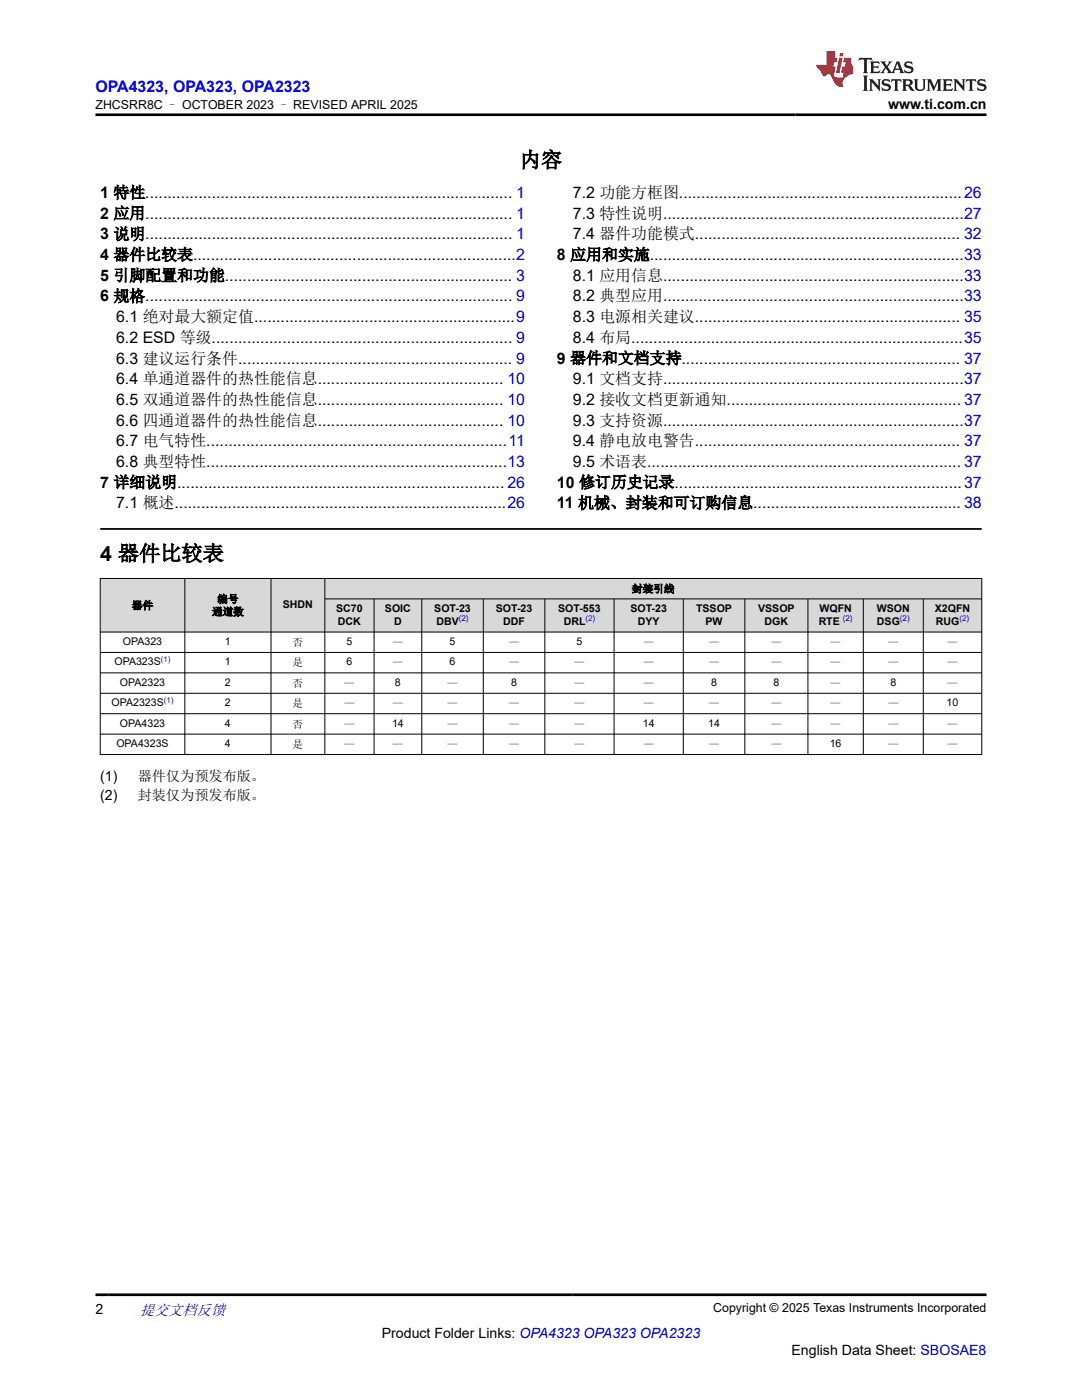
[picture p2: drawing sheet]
<svg xmlns="http://www.w3.org/2000/svg" width="216mm" height="279mm" viewBox="0 0 216 279" stroke-linecap="round" stroke-linejoin="round" font-family="sans-serif">
<defs><g id="words">
<g font-size="4.2">
<text x="103.7" y="33.3">内容</text>
<text x="20" y="111.9">4 器件比较表</text>
</g>
<text font-size="3.2" fill="#00f" x="19.1" y="18.3">OPA4323, OPA323, OPA2323</text>
<g font-size="3.2">
<text x="20" y="39.5">1 特性................................................................................... 1</text>
<text x="114.3" y="39.5">7.2 功能方框图................................................................26</text>
<text x="20" y="43.7">2 应用................................................................................... 1</text>
<text x="20" y="47.8">3 说明................................................................................... 1</text>
<text x="114.3" y="43.7">7.3 特性说明....................................................................27</text>
<text x="114.3" y="47.8">7.4 器件功能模式............................................................ 32</text>
<text x="20" y="51.9">4 器件比较表.........................................................................2</text>
<text x="111.1" y="51.9">8 应用和实施.......................................................................33</text>
<text x="20" y="56">5 引脚配置和功能................................................................. 3</text>
<text x="114.3" y="56">8.1 应用信息....................................................................33</text>
<text x="20" y="60.2">6 规格................................................................................... 9</text>
<text x="23.2" y="64.3">6.1 绝对最大额定值...........................................................9</text>
<text x="114.3" y="60.2">8.2 典型应用....................................................................33</text>
<text x="114.3" y="64.3">8.3 电源相关建议............................................................ 35</text>
<text x="23.2" y="68.4">6.2 ESD 等级.................................................................... 9</text>
<text x="114.3" y="68.4">8.4 布局...........................................................................35</text>
<text x="23.2" y="72.6">6.3 建议运行条件.............................................................. 9</text>
<text x="23.2" y="76.7">6.4 单通道器件的热性能信息.......................................... 10</text>
<text x="111.1" y="72.6">9 器件和文档支持............................................................... 37</text>
<text x="114.3" y="76.7">9.1 文档支持....................................................................37</text>
<text x="23.2" y="80.8">6.5 双通道器件的热性能信息.......................................... 10</text>
<text x="114.3" y="80.8">9.2 接收文档更新通知..................................................... 37</text>
<text x="23.2" y="84.9">6.6 四通道器件的热性能信息.......................................... 10</text>
<text x="23.2" y="89.1">6.7 电气特性....................................................................11</text>
<text x="114.3" y="84.9">9.3 支持资源....................................................................37</text>
<text x="114.3" y="89.1">9.4 静电放电警告............................................................ 37</text>
<text x="23.2" y="93.2">6.8 典型特性....................................................................13</text>
<text x="114.3" y="93.2">9.5 术语表....................................................................... 37</text>
<text x="20" y="97.3">7 详细说明.......................................................................... 26</text>
<text x="23.2" y="101.5">7.1 概述...........................................................................26</text>
<text x="111.1" y="97.3">10 修订历史记录.................................................................37</text>
<text x="111.1" y="101.5">11 机械、封装和可订购信息............................................... 38</text>
</g>
<text font-size="3" fill="#00f" x="27.9" y="262.4">提交文档反馈</text>
<g font-size="2.8">
<text x="177.2" y="21.7">www.ti.com.cn</text>
<text x="20" y="155.9">(1)</text>
<text x="27.5" y="155.9">器件仅为预发布版。</text>
<text x="20" y="159.6">(2)</text>
<text x="27.5" y="159.6">封装仅为预发布版。</text>
<text x="19.1" y="262.1">2</text>
<text x="76.2" y="266.9">Product Folder Links: OPA4323 OPA323 OPA2323</text>
<text x="157.9" y="270.3">English Data Sheet: SBOSAE8</text>
</g>
<g font-size="2.5">
<text x="19.1" y="21.8">ZHCSRR8C – OCTOBER 2023 – REVISED APRIL 2025</text>
<text x="142.3" y="261.8">Copyright © 2025 Texas Instruments Incorporated</text>
</g>
<g font-size="2.1">
<text x="126.1" y="118.2">封装引线</text>
<text x="26.3" y="121.6">器件</text>
<text x="42.3" y="122.8">通道数</text>
<text x="43.4" y="120.3">编号</text>
<text x="56.4" y="121.3">SHDN</text>
<text x="67.1" y="122.1">SC70</text>
<text x="67.4" y="124.6">DCK</text>
<text x="76.8" y="122.1">SOIC</text>
<text x="78.6" y="124.6">D</text>
<text x="86.7" y="122.1">SOT-23</text>
<text x="87.1" y="124.6">DBV</text>
<text x="98.9" y="122.1">SOT-23</text>
<text x="100.4" y="124.6">DDF</text>
<text x="111.4" y="122.1">SOT-553</text>
<text x="112.5" y="124.6">DRL</text>
<text x="125.8" y="122.1">SOT-23</text>
<text x="127.3" y="124.6">DYY</text>
<text x="138.9" y="122.1">TSSOP</text>
<text x="140.8" y="124.6">PW</text>
<text x="151.3" y="122.1">VSSOP</text>
<text x="152.6" y="124.6">DGK</text>
<text x="163.4" y="124.6">RTE</text>
<text x="163.5" y="122.1">WQFN</text>
<text x="175" y="122.1">WSON</text>
<text x="175" y="124.6">DSG</text>
<text x="186.5" y="122.1">X2QFN</text>
<text x="186.7" y="124.6">RUG</text>
<text x="24.5" y="128.7">OPA323</text>
<text x="44.9" y="128.7">1</text>
<text x="58.4" y="128.9">否</text>
<text x="69.1" y="128.7">5</text>
<text x="78.3" y="128.9">—</text>
<text x="89.7" y="128.7">5</text>
<text x="101.5" y="128.9">—</text>
<text x="115" y="128.7">5</text>
<text x="128.4" y="128.9">—</text>
<text x="141.4" y="128.9">—</text>
<text x="153.9" y="128.9">—</text>
<text x="165.7" y="128.9">—</text>
<text x="177.2" y="128.9">—</text>
<text x="189" y="128.9">—</text>
<text x="22.8" y="132.8">OPA323S</text>
<text x="23.9" y="136.9">OPA2323</text>
<text x="44.9" y="132.8">1</text>
<text x="44.9" y="136.9">2</text>
<text x="58.4" y="133">是</text>
<text x="58.4" y="137.1">否</text>
<text x="68.7" y="137.1">—</text>
<text x="69.1" y="132.8">6</text>
<text x="78.3" y="133">—</text>
<text x="78.8" y="136.9">8</text>
<text x="89.2" y="137.1">—</text>
<text x="89.7" y="132.8">6</text>
<text x="101.5" y="133">—</text>
<text x="102" y="136.9">8</text>
<text x="114.6" y="133">—</text>
<text x="114.6" y="137.1">—</text>
<text x="128.4" y="133">—</text>
<text x="128.4" y="137.1">—</text>
<text x="141.4" y="133">—</text>
<text x="141.9" y="136.9">8</text>
<text x="153.9" y="133">—</text>
<text x="154.3" y="136.9">8</text>
<text x="165.7" y="133">—</text>
<text x="165.7" y="137.1">—</text>
<text x="177.2" y="133">—</text>
<text x="177.7" y="136.9">8</text>
<text x="189" y="133">—</text>
<text x="189" y="137.1">—</text>
<text x="22.3" y="140.9">OPA2323S</text>
<text x="44.9" y="140.9">2</text>
<text x="58.4" y="141.2">是</text>
<text x="68.7" y="141.2">—</text>
<text x="78.3" y="141.2">—</text>
<text x="89.2" y="141.2">—</text>
<text x="101.5" y="141.2">—</text>
<text x="114.6" y="141.2">—</text>
<text x="128.4" y="141.2">—</text>
<text x="141.4" y="141.2">—</text>
<text x="153.9" y="141.2">—</text>
<text x="165.7" y="141.2">—</text>
<text x="177.2" y="141.2">—</text>
<text x="188.9" y="140.9">10</text>
<text x="23.2" y="149.1">OPA4323S</text>
<text x="23.9" y="145">OPA4323</text>
<text x="44.9" y="145">4</text>
<text x="44.9" y="149.1">4</text>
<text x="58.4" y="145.2">否</text>
<text x="58.4" y="149.3">是</text>
<text x="68.7" y="145.2">—</text>
<text x="68.7" y="149.3">—</text>
<text x="78.2" y="145">14</text>
<text x="78.3" y="149.3">—</text>
<text x="89.2" y="145.2">—</text>
<text x="89.2" y="149.3">—</text>
<text x="101.5" y="145.2">—</text>
<text x="101.5" y="149.3">—</text>
<text x="114.6" y="145.2">—</text>
<text x="114.6" y="149.3">—</text>
<text x="128.3" y="145">14</text>
<text x="128.4" y="149.3">—</text>
<text x="141.3" y="145">14</text>
<text x="141.4" y="149.3">—</text>
<text x="153.9" y="145.2">—</text>
<text x="153.9" y="149.3">—</text>
<text x="165.6" y="149.1">16</text>
<text x="165.7" y="145.2">—</text>
<text x="177.2" y="145.2">—</text>
<text x="177.2" y="149.3">—</text>
<text x="189" y="145.2">—</text>
<text x="189" y="149.3">—</text>
</g>
<g font-size="1.6" fill="#00f">
<text x="91.6" y="123.9">(2)</text>
<text x="116.8" y="123.9">(2)</text>
<text x="168.2" y="123.9">(2)</text>
<text x="179.6" y="123.9">(2)</text>
<text x="191.4" y="123.9">(2)</text>
<text x="32.1" y="132.1">(1)</text>
<text x="32.7" y="140.2">(1)</text>
</g>
</g></defs>
<path d="M20 105.6h175.9" fill="none" stroke="#000" stroke-width=".35"/>
<g fill="#d8d8d8">
<path d="M20 115.4h175.9v4.1h-175.9z" fill-rule="evenodd"/>
<path d="M20.1 115.5h16.7v10.6h-16.7z" fill-rule="evenodd"/>
<path d="M36.9 115.5h17.1v10.6h-17.1z" fill-rule="evenodd"/>
<path d="M54.1 115.5h10.7v10.6h-10.7z" fill-rule="evenodd"/>
<path d="M64.9 115.5h130.9v4h-130.9z" fill-rule="evenodd"/>
<path d="M64.9 119.6h9.7v6.5h-9.7z" fill-rule="evenodd"/>
<path d="M74.7 119.6h9.4v6.5h-9.4z" fill-rule="evenodd"/>
<path d="M84.2 119.6h12.2v6.5h-12.2z" fill-rule="evenodd"/>
<path d="M96.5 119.6h12.2v6.5h-12.2z" fill-rule="evenodd"/>
<path d="M108.8 119.6h13.7v6.5h-13.7z" fill-rule="evenodd"/>
<path d="M122.6 119.6h13.7v6.5h-13.7z" fill-rule="evenodd"/>
<path d="M136.4 119.6h12.2v6.5h-12.2z" fill-rule="evenodd"/>
<path d="M148.7 119.6h12.4v6.5h-12.4z" fill-rule="evenodd"/>
<path d="M161.3 119.6h10.9v6.5h-10.9z" fill-rule="evenodd"/>
<path d="M172.3 119.6h11.9v6.5h-11.9z" fill-rule="evenodd"/>
<path d="M184.3 119.6h11.5v6.5h-11.5z" fill-rule="evenodd"/>
</g>
<g fill="none" stroke="#000" stroke-width=".2">
<path d="M19.9 115.4h176.1M20 115.4v35.2M36.9 115.4v35.2M54.1 115.4v35.2M64.8 115.4v35.2M64.8 119.5h131.2M74.6 119.5v31.1M84.2 119.5v31.1M96.4 119.5v31.1M108.7 119.5v31.1M122.5 119.5v31.1M136.3 119.5v31.1"/>
<path d="M148.6 119.5v31.1M161.2 119.5v31.1M172.3 119.5v31.1M184.2 119.5v31.1M195.9 115.4v35.2M19.9 130.2h176.1M19.9 134.3h176.1M19.9 138.4h176.1M196 126.1h-176.1M19.9 142.4h176.1M19.9 146.5h176.1M19.9 150.6h176.1"/>
</g>
<path d="M171.5 11.6l-.2 .5 .5-.2h.6v.1v2.2l-.2 .4h1l-.2-.4v-2.2v-.1h.5l.6 .2-.2-.5zM173.6 12.3l.2 .4v1.5l-.2 .4h1.9l.1-.6a1.08 1.08 0 0 1-1.3 .2v-.7h.6l.4 .2v-.7l-.4 .2h-.6v-.5l.2-.2a1 1 0 0 1 1 .3l-.1-.5zM175.7 12.3l.9 1.1-1 1.2h.9l-.2-.2 .5-.8 .4 .8-.2 .2h1.6l-.2-.2 .2-.5h.9l.1 .5-.1 .2h.9l-.2-.3-.8-2h-.5l-.9 2.2-.9-1.1 .9-1.1h-.8l.2 .2-.4 .6-.4-.6 .2-.2zM179 12.7l.4 1h-.7zM180.7 12.4a.65 .65 0 0 0-.2 .7 .65 .65 0 0 0 .6 .5l.6 .1 .1 .3a.79 .79 0 0 1-.7 .4 .79 .79 0 0 1-.7-.5l.1 .7 .2-.1a.93 .93 0 0 0 1.1 .1 .93 .93 0 0 0 .4-1 1.46 1.46 0 0 0-1.2-.6l-.1-.3a1.09 1.09 0 0 1 1.2 .2l-.2-.6-.1 .1-.5-.2zM172.2 15.1l.2 .4v2.2l-.2 .4h1l-.2-.4v-2.2l.2-.4zM173.4 15.8l.2 .4v1.5l-.2 .4h.8l-.3-.4 .1-1.3 1.6 1.8v-2l.2-.4h-.7l.1 .2 .1 1.1-1.2-1.3zM176.2 15.9a.65 .65 0 0 0-.2 .8 .65 .65 0 0 0 .6 .4l.6 .2 .1 .2a.79 .79 0 0 1-.7 .4 .79 .79 0 0 1-.7-.5l.1 .7 .2-.1a.93 .93 0 0 0 1.1 .1 .93 .93 0 0 0 .4-.9 1.46 1.46 0 0 0-1.2-.6l-.1-.4a1.09 1.09 0 0 1 1.2 .2l-.1-.6-.2 .1-.5-.1zM177.9 15.8l-.1 .6a.63 .63 0 0 1 .8-.3v1.6l-.3 .4h1l-.2-.4v-1.6a.66 .66 0 0 1 .8 .3l-.1-.6zM180 15.8l.2 .4v1.5l-.2 .4h1l-.2-.2-.1-.7h.5l.1 .2a.79 .79 0 0 0 1.2 .6l-1-.9a.61 .61 0 0 0 .6-.6 .61 .61 0 0 0-.5-.7zM180.8 16.1h.1a.47 .47 0 0 1 .5 .1 .47 .47 0 0 1 .1 .5l-.1 .1-.7 .1zM182.3 15.8l.2 .2a2.27 2.27 0 0 0 .4 2 1.04 1.04 0 0 0 1.7-.7v-1.3l.2-.2h-.8l.2 .4v1.1a.6 .6 0 0 1-.6 .6 .6 .6 0 0 1-.6-.6v-1.1l.3-.4zM184.9 15.8l.2 .4v1.5l-.2 .4h.8l-.3-.4v-1.4l.9 1.9 .9-1.9v1.4l-.3 .4h1l-.2-.4v-1.5l.2-.4h-.8l-.7 1.5-.6-1.5zM188.1 15.8l.2 .4v1.5l-.2 .4h1.9l.1-.6a1.09 1.09 0 0 1-1.3 .2v-.7h.6l.4 .2v-.6l-.4 .2h-.6v-.6l.2-.1a1.01 1.01 0 0 1 1 .3l-.1-.6zM190.2 15.8l.3 .4v1.5l-.3 .4h.8l-.2-.4v-1.3l1.6 1.8v-2l.2-.4h-.7l.2 .2v1.1l-1.2-1.3zM192.8 15.8l-.1 .6a.63 .63 0 0 1 .8-.3v1.6l-.3 .4h1l-.2-.4v-1.6a.66 .66 0 0 1 .8 .3l-.1-.6zM195.2 15.9a.65 .65 0 0 0-.2 .8 .65 .65 0 0 0 .6 .4l.6 .2 .2 .2a.79 .79 0 0 1-.7 .4 .79 .79 0 0 1-.7-.5l.1 .7 .2-.1a.93 .93 0 0 0 1 .1 .93 .93 0 0 0 .5-.9 1.46 1.46 0 0 0-1.3-.6v-.4a1.09 1.09 0 0 1 1.2 .2l-.2-.6-.2 .1-.5-.1z" fill="#231f20"/>
<path d="M164.9 10.2v2.8h-2l.1 .3 .8 1a.95 .95 0 0 0 1 .9 .59 .59 0 0 1 .5-.4 .59 .59 0 0 1 .5 .4l.4 .7a1.59 1.59 0 0 0 2.1 1.4 1.61 1.61 0 0 1 1-2.3l1-.3-.1-1.5a1.59 1.59 0 0 1-.3-1.7h-1.5l-.2 .9h.6l-.2 .9h-.5l-.2 1v.2l.4 .1-.1 .9h-.7a.73 .73 0 0 1-1-.7l.3-1.5h-.5l.1-.9h.5l.2-.9h-.5v-1.3zM167.4 11.5l-.6 3.1h.7l.6-3.1zM167.6 10.6l-.1 .6h.7l.1-.6z" fill="#ed1c24"/>
<path d="M19.1 22.9h177.8M19.1 258.4h177.8" fill="none" stroke="#000" stroke-width=".53"/>
<use href="#words"/>
</svg>
